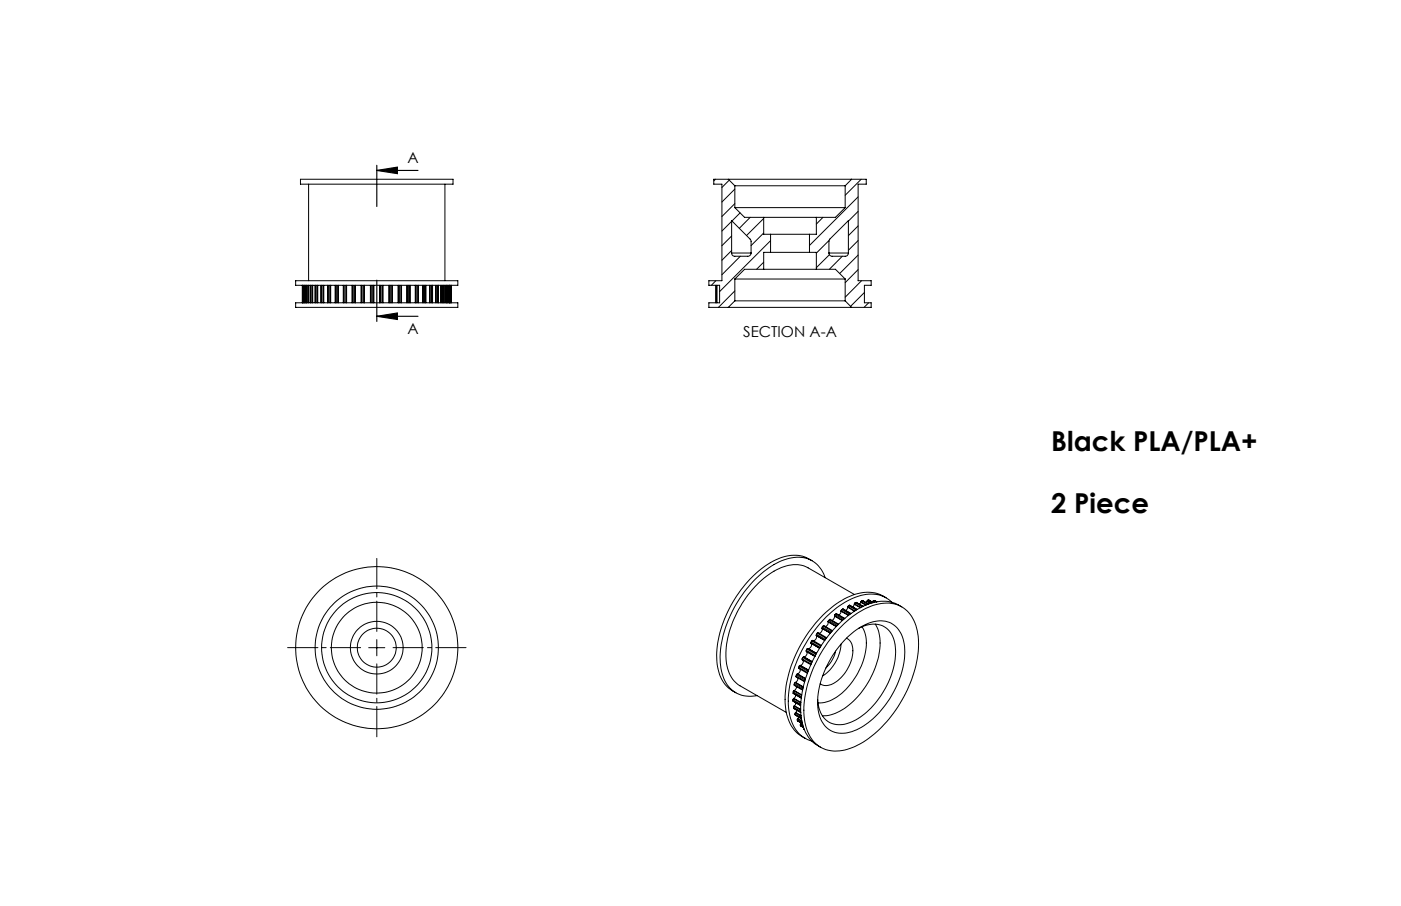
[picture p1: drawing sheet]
<svg xmlns="http://www.w3.org/2000/svg" width="432mm" height="279mm" viewBox="0 0 432 279" stroke-linecap="round" stroke-linejoin="round" font-family="sans-serif">
<defs><g id="words">
<g font-size="8.5">
<text x="324" y="139.2">Black PLA/PLA+</text>
<text x="324" y="158.1">2 Piece</text>
</g>
<g font-size="4.7">
<text x="125.6" y="50.4">A</text>
<text x="125.6" y="102.9">A</text>
<text x="229" y="104">SECTION A-A</text>
</g>
</g></defs>
<path d="M116.1 52.6h12.7M116.1 51v12.7M116.1 52.6l6.4-1.1v2.1zM116.1 86.4v12.7M116.1 97.5h12.7M116.1 97.5l6.4-1v2z" fill="none" stroke="#000" stroke-width=".35"/>
<path d="M111.1 199.7h-22.5M116.1 194.7v-22.5M121.1 199.7h22.5M116.1 204.7v22.5" fill="none" stroke="#000" stroke-width=".31" stroke-dasharray="15.2 1.3 1.3 1.3" stroke-dashoffset="5.9"/>
<g fill="none" stroke="#000" stroke-width=".31">
<path d="M92.6 55.3h47v1.5h-47zM95.1 56.8v29.8M137.1 56.8v29.8M220.5 55.3l-.5 .5M224.5 55.3h38M224.5 55.3h-4.5v1.5h2.5v29.8h-4v1.4h3.3v5.4h-3.3v1.4h6M224.5 55.3l2 2M224.8 55.6l-2.3 2.2M226.5 58.3l-4 4M226.5 57.3h34M226.5 57.3v6.7M260.5 57.3v6.7"/>
<path d="M262.5 55.3h4.5v1.5h-2.5v29.8h4v1.4h-2.1v5.4h2.1v1.4h-6M262.5 55.3l-2 2M265.4 55.3l-4.9 4.9M225.5 68.3l-3 3M225.5 72.8l-3 3M225.5 77.3l-3 3M225.5 78a.96 .96 0 0 0 1 1h4a1.02 1.02 0 0 0 1-1M225.5 78v-9.9l5.8 5.8 .2 .5v3.6M225.5 78h6M226.5 62.8l-4 4M226.5 64h34M226.5 64l3 3h5.9"/>
<path d="M228.1 65.7l-2.5 2.5M228.2 79l-5.7 5.7M231.2 67l-3.3 3.4M235.4 67.4l-5.3 5.2M235.4 71.9l-3.9 3.8M235.4 67h16.2M235.4 67v5.2h2.1M237.5 74.2l-15.7 15.7M237.5 72.2h12M237.5 77.8h12M237.5 77.8h-2.1v5.2M237.5 72.2v5.6"/>
<path d="M249.5 77.8h2.1v5.2M249.5 72.2v5.6M251.6 67v5.2h-2.1M253.6 67l-2 2.1M255.5 78a.96 .96 0 0 0 1 1h4a.96 .96 0 0 0 1-1M255.5 78v-3.6l.2-.6 5.8-5.7v9.9M255.5 78h6M255.5 74.2l-3.9 3.9M255.6 78.6l-4 3.9M259.6 79l-4 4M260.5 64l-3 3h-5.9M264.5 60.7l-15 15"/>
<path d="M264.5 65.2l-3 3M264.5 69.7l-3 3M264.5 74.2l-3 3M264.5 78.7l-5.7 5.6M91.1 86.6h50v1.4h-50zM91.1 93.4h50v1.4h-50zM93.2 88v5.4M93.3 88v5.4M93.6 88v5.4M93.7 88v5.4M93.8 88v5.4M94.1 88v5.4"/>
<path d="M94.3 88v5.4M94.5 88v5.4M94.7 88v5.4M95 88v5.4M95.1 88v5.4M95.6 88v5.4M95.7 88v5.4M95.9 88v5.4M96.3 88v5.4M96.4 88v5.4M97.1 88v5.4M97.2 88v5.4"/>
<path d="M97.4 88v5.4M97.8 88v5.4M97.9 88v5.4M98.9 88v5.4M99 88v5.4M99.3 88v5.4M99.7 88v5.4M99.8 88v5.4M101 88v5.4M101.1 88v5.4M101.4 88v5.4M101.8 88v5.4"/>
<path d="M101.9 88v5.4M103.3 88v5.4M103.4 88v5.4M103.8 88v5.4M104.2 88v5.4M104.3 88v5.4M105.8 88v5.4M106 88v5.4M106.4 88v5.4M106.8 88v5.4M108.5 88v5.4M108.7 88v5.4"/>
<path d="M109.1 88v5.4M109.5 88v5.4M111.3 88v5.4M111.5 88v5.4M111.9 88v5.4M112.3 88v5.4M114.2 88v5.4M114.4 88v5.4M114.9 88v5.4M115.2 88v5.4M117.1 88v5.4M117.4 88v5.4"/>
<path d="M117.8 88v5.4M118.1 88v5.4M119.9 88v5.4M120.3 88v5.4M120.7 88v5.4M121 88v5.4M122.7 88v5.4M123.2 88v5.4M123.5 88v5.4M123.8 88v5.4M125.4 88v5.4M125.5 88v5.4"/>
<path d="M125.9 88v5.4M126.3 88v5.4M126.4 88v5.4M128 88v5.4M128.1 88v5.4M128.4 88v5.4M128.8 88v5.4M128.9 88v5.4M130.3 88v5.4M130.4 88v5.4M130.8 88v5.4M131.2 88v5.4"/>
<path d="M131.3 88v5.4M132.4 88v5.4M132.5 88v5.4M133 88v5.4M133.2 88v5.4M133.3 88v5.4M134.3 88v5.4M134.4 88v5.4M134.8 88v5.4M135.1 88v5.4M135.9 88v5.4M136 88v5.4"/>
<path d="M136.3 88v5.4M136.6 88v5.4M137.1 88v5.4M137.2 88v5.4M137.6 88v5.4M137.7 88v5.4M137.8 88v5.4M138 88v5.4M138.1 88v5.4M138.4 88v5.4M138.5 88v5.4M138.6 88v5.4"/>
<path d="M139 88v5.4M139.1 88v5.4M220.6 88v5.4M220.6 86.6l-1.3 1.4M220.8 88v5.4M221 88v5.4M224.5 94.8h38M226.5 89.7l-5.1 5.1M226.5 92.8h34M226.5 86h34M226.5 92.8l-2 2M226.5 86v6.8"/>
<path d="M235.4 80.9l-2.2 2.1M235.4 83h16.2M235.4 83h-5.9l-3 3M251.6 83h5.9l3 3M260.5 86v6.8M260.5 92.8l2 2M264.5 83.1l-4 4.1M265.5 86.6l-5 5.1M266.4 90.2l-4.3 4.3M267.7 93.4l-1.4 1.4M250.3 172.9a11 11 0 0 0-12 .1 36.2 36.2 0 0 0-17.4 30 11.2 11.2 0 0 0 5.9 10.6M254.3 178.2a8.8 8.8 0 0 0-11.7-5.8 29.8 29.8 0 0 0-15.7 14 31.2 31.2 0 0 0-4.7 19.8 9.3 9.3 0 0 0 7.5 8.4l3.6-.1"/>
<path d="M113.6 199.7h5M116.1 197.2v5M249 200l-.3 .2M249 200h.1M249 200l2.7 1.5-2.6-1.5M249.9 198.4h.1M249.9 198.4l2.7 1.5M250 198l-.1 .4M250 198l2.8 1.6M250 198.4a1.15 1.15 0 0 1-.9 1.6M250 198.4l2.6 1.5M250.2 197.7l.3-.2 2.7 1.5"/>
<path d="M250.2 197.7l-.2 .3M250.2 197.7l2.8 1.5M251.6 196h.1M251.6 196l2.6 1.5-2.6-1.5M251.6 195.6v.4M251.6 196a1.18 1.18 0 0 1-1 1.6M251.6 195.6l2.8 1.6M251.9 195.3l.3-.2 2.6 1.6M251.9 195.3l-.3 .3M251.9 195.3l2.8 1.6M253.3 193.7a1.18 1.18 0 0 1-.9 1.6M253.3 193.7l2.6 1.5"/>
<path d="M253.4 193.4l-.1 .3M253.4 193.4l2.8 1.5M253.7 193h.3l2.6 1.5M253.7 193l-.3 .4M253.7 193l2.8 1.6M255.2 191.8a1.23 1.23 0 0 1-.8 1.4M255.2 191.7v.1M255.2 191.8l2.5 1.4M255.2 191.7l2.6 1.5M255.4 191.3l-.2 .4M255.4 191.3l2.7 1.6M255.7 191.1l.2-.1 2.5 1.5"/>
<path d="M255.7 191.1l-.3 .2M255.7 191.1l2.6 1.5M257.2 190l-.2 .9-.6 .4M257.2 189.9v.1M257.2 190l2.4 1.4M257.2 189.9l2.5 1.4M257.4 189.5l-.2 .4M257.4 189.5l2.6 1.6M257.7 189.3l2.7 1.4M257.7 189.3l-.3 .2M257.7 189.3l2.6 1.5M258.7 193.8a21.8 21.8 0 0 1 14.6-7.8 9.5 9.5 0 0 1 9.4 8.5 32.8 32.8 0 0 1-5.3 22.4 31.5 31.5 0 0 1-16.3 14.2 9.5 9.5 0 0 1-12.9-7.6 30.9 30.9 0 0 1 3.8-20.2 39.2 39.2 0 0 1 6.7-9.5z"/>
<path d="M259.2 198.6a12.7 12.7 0 0 1-5.7 9.9M259.2 188.5l-.2 .7-.4 .5M259.2 188.4v.1M259.2 188.5l2.3 1.3M259.2 188.4l2.4 1.3M259.4 188l-.2 .4M259.4 188l2.5 1.5M259.8 187.8l2.5 1.4M259.8 187.8l-.4 .2M259.8 187.8l2.4 1.5M260.9 196.8a4.2 4.2 0 0 1 1.9 5 11.6 11.6 0 0 1-7.5 9.5l-1.3 .1-1.2-.5M261.1 196.6a14.9 14.9 0 0 1 11.2-5.1 7.5 7.5 0 0 1 6.4 7.1 27.4 27.4 0 0 1-7 20.3 17.1 17.1 0 0 1-12.5 7.2 7.4 7.4 0 0 1-7-7.1 27.5 27.5 0 0 1 7-20.3z"/>
<path d="M261.3 187.3l-.6 1M261.3 187.3l2 1.2M261.3 187.1v.2M261.3 187.1l2.2 1.3M261.5 186.8l-.2 .3M261.5 186.8l2.4 1.4M261.8 186.7l2.4 1.3M261.8 186.7l-.3 .1M261.8 186.7l2.3 1.3M263.3 186.3l-.5 .8M263.3 186.2v.1M263.3 186.3l1.8 1.1"/>
<path d="M263.3 186.2l2 1.2M263.3 183.3l-14.2-8.2a9.9 9.9 0 0 0-9.8 .6 32.6 32.6 0 0 0-15.6 26.6 10.3 10.3 0 0 0 4.4 9.2l14.3 8.2M263.6 185.9l-.3 .3M263.6 185.9l2.1 1.2M263.9 185.8l2.1 1.2M263.9 185.8l-.3 .1M264.7 193.7a7.4 7.4 0 0 1 9.4 .9 13.5 13.5 0 0 1 1.2 11.5 25.6 25.6 0 0 1-13 16.6 6.7 6.7 0 0 1-10.1-5.5l-.2-1.5M265.3 185.7l-.4 .6M265.3 185.7l1.5 .9M265.3 185.6v.1M265.3 185.6l1.7 .9M265.6 185.3l-.3 .3"/>
<path d="M265.6 185.3l1.8 1.1M265.6 193.3a11.8 11.8 0 0 1 .5 10.5 20.4 20.4 0 0 1-11 12.6l-1.2 .3h-1.8M265.9 185.2l1.8 1.1M265.9 185.2l-.3 .1M267.2 185.5l-.2 .4M267.2 185.5l1.1 .6M267.3 185.3l-.1 .2M267.3 185.3l1.2 .7M267.5 185.1h.3M267.5 185.1l-.2 .2M267.5 185.1l1.4 .8M267.8 185.1l1.3 .7z"/>
<path d="M269 185.5l-.1 .2M269 185.5l.4 .3M269.1 185.4l-.1 .1M269.1 185.4l.5 .3M269.3 185.2h.3M269.3 185.2l-.2 .2M269.3 185.2l.8 .4M269.6 185.2h.1M269.6 185.2l.6 .4M269.8 192.5a14.2 14.2 0 0 1 .5 11.7 25.3 25.3 0 0 1-12.8 15.8l-2 .6-2 .1M273.1 184.4a11.6 11.6 0 0 0-12-.1 37.6 37.6 0 0 0-17.2 20.9 24.7 24.7 0 0 0-.7 17.3 9.7 9.7 0 0 0 4.9 5.2M274.9 185.7a10.3 10.3 0 0 0-12-1.2 35.6 35.6 0 0 0-16.7 18.1 28 28 0 0 0-2.3 19.7 9.2 9.2 0 0 0 6.3 6.2"/>
<path d="M277.9 187.1a11.8 11.8 0 0 0-12.8 .4 38.7 38.7 0 0 0-18.3 31.9 12.5 12.5 0 0 0 4.8 10.3l1.3 .8M244.4 215.8v.3M244.4 216.1l2.4 1.5M244.4 215.8l2.4 1.4M244.4 216.1l2.4 1.4M244.4 213.7l2.5 1.6M244.4 213.7l2.6 1.5M244.5 213.4l-.1 .3M244.5 213.4l2.5 1.4M244.6 215.4l-.2 .4M244.6 218.1v.3M244.6 215.4l2.2 1.3"/>
<path d="M244.6 218.1l2.2 1.3M244.6 218.4l2.2 1.3M244.7 213l-.2 .4M244.7 215.4h-.1M244.7 213l2.4 1.4M244.7 215.4l2.1 1.2M244.8 211.2l2.6 1.6M244.8 217.7l-.2 .4M244.8 211.2l2.6 1.5M244.8 217.7l2 1.2M244.8 213h-.1M244.8 213l2.3 1.3"/>
<path d="M244.8 210.8v.4M244.8 217.7h.1M244.8 210.8l2.7 1.5M244.8 217.7l2 1.1M245.1 210.5l-.3 .3M245.1 210.5l2.4 1.4M245.1 219.8l-.1 .4M245.1 219.8l1.8 1M245.2 210.4l-.1 .1M245.2 210.4l2.4 1.4M245.3 219.7l-.2 .1M245.3 219.7l1.6 1"/>
<path d="M245.3 214.3l-.6 1.1M245.3 216.8l-.5 .9M245.4 208.5v.3l2.6 1.5M245.4 208.5l2.6 1.6M245.5 208.1l-.1 .4M245.5 211.7l-.2 .8-.5 .5M245.5 208.1l2.6 1.6M245.6 219.1l-.3 .6M245.7 207.9l-.2 .2M245.7 207.9l2.5 1.4M245.8 207.8l-.1 .1M245.8 207.8l2.5 1.5"/>
<path d="M245.9 209.1l-.2 .9-.5 .4M246.2 205.8v.3l2.6 1.5M246.2 205.8l2.7 1.6M246.3 205.5l-.1 .3M246.3 205.5l2.8 1.5M246.6 205.2l-.3 .3M246.6 206.3a1.24 1.24 0 0 1-.8 1.5M246.6 205.2l2.6 1.5M247.2 203.2v.3l2.7 1.5M247.2 203.2l2.8 1.6M247.4 202.8l-.2 .4M247.4 202.8l2.8 1.6"/>
<path d="M247.5 203.6a1.25 1.25 0 0 1-.9 1.6M247.7 202.6l-.3 .2M247.7 202.6h.1M247.7 202.6l2.6 1.5M247.8 202.6l2.5 1.4M248.5 200.6v.3M248.5 200.9h.1M248.5 200.9l2.7 1.5-2.6-1.5M248.5 200.6l2.8 1.6M248.6 200.9a1.08 1.08 0 0 1-.8 1.7M248.7 200.2l-.2 .4M248.7 200.2l2.8 1.6"/>
<path d="M257.5 200.8v.1a10.2 10.2 0 0 1-2.9 5.1M245 220.2l.1 .3M245 220.2l1.9 1.1M245.1 220.5l1.9 1.1zM245.7 222l.2 .3M245.7 222l1.6 .9M245.8 221.7l-.1 .3M245.8 221.7l1.4 .8M245.9 222.3l1.4 .9zM245.9 221.6l-.1 .1M245.9 221.6l1.2 .7M246.2 221.1l-.3 .5"/>
<path d="M246.7 223.7l.1 .2M246.7 223.7l.9 .5M246.7 223.3v.4M246.7 223.3l.8 .4M246.8 223.2l.6 .3M246.8 223.9h.1M246.8 223.9l.9 .5M246.8 223.9l.9 .4M246.9 223l-.2 .3M247.8 224.8v.2M247.8 225h.1"/>
<circle cx="116.1" cy="199.7" r="14"/>
<circle cx="116.1" cy="199.7" r="25"/>
<circle cx="116.1" cy="199.7" r="19"/>
<circle cx="116.1" cy="199.7" r="8.1"/>
<circle cx="116.1" cy="199.7" r="17"/>
<circle cx="116.1" cy="199.7" r="6"/>
</g>
<path d="M116.1 52.6l6.4-1.1v2.1zM116.1 97.5l6.4-1v2z" fill="#000"/>
<use href="#words"/>
</svg>
